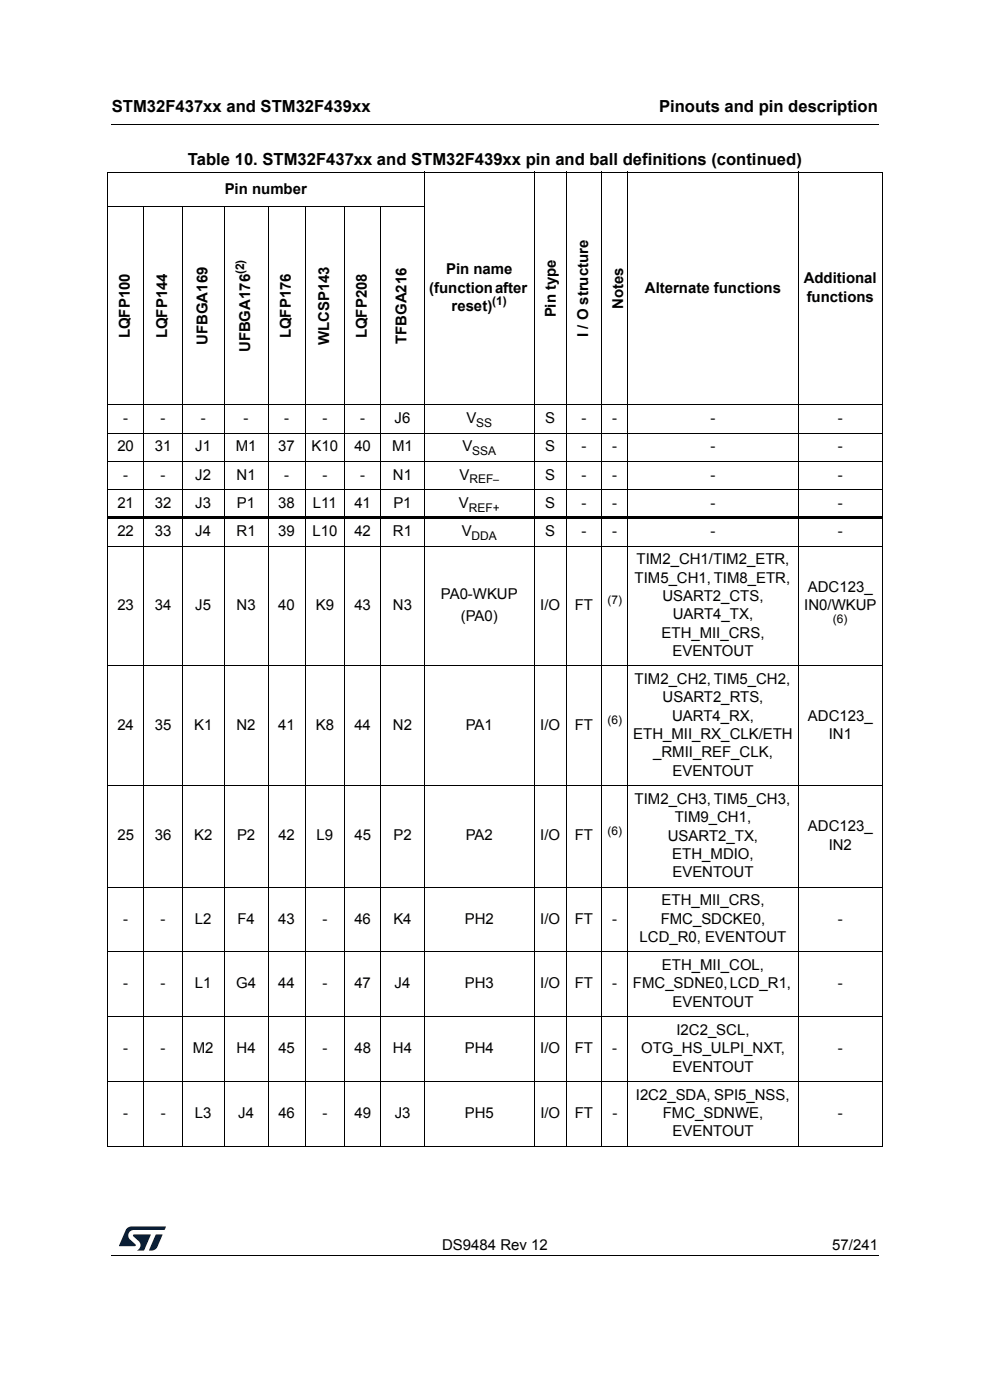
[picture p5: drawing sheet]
<svg xmlns="http://www.w3.org/2000/svg" width="210mm" height="297mm" viewBox="0 0 210 297" stroke-linecap="round" stroke-linejoin="round" font-family="sans-serif">
<defs><g id="words">
<g font-size="3.5">
<text x="23.7" y="23.9">STM32F437xx and STM32F439xx</text>
<text x="139.8" y="23.9">Pinouts and pin description</text>
<text x="39.9" y="35">Table 10. STM32F437xx and STM32F439xx pin and ball definitions (continued)</text>
</g>
<g font-size="3.2">
<text x="47.7" y="41.1">Pin number</text>
<text x="94.6" y="58.2">Pin name</text>
<text x="91" y="62.1">(function after</text>
<text x="95.8" y="65.9">reset)</text>
<text x="132.2" y="65.6" transform="rotate(-90 132.2 65.6)">Notes</text>
<text x="136.8" y="62.1">Alternate functions</text>
<text x="170.5" y="60.1">Additional</text>
<text x="171.1" y="64">functions</text>
<text x="27.5" y="71.8" transform="rotate(-90 27.5 71.8)">LQFP100</text>
<text x="35.5" y="71.8" transform="rotate(-90 35.5 71.8)">LQFP144</text>
<text x="61.7" y="71.8" transform="rotate(-90 61.7 71.8)">LQFP176</text>
<text x="77.8" y="71.8" transform="rotate(-90 77.8 71.8)">LQFP208</text>
<text x="117.9" y="67.4" transform="rotate(-90 117.9 67.4)">Pin type</text>
<text x="124.7" y="71.5" transform="rotate(-90 124.7 71.5)">I / O structure</text>
<text x="44" y="73.2" transform="rotate(-90 44 73.2)">UFBGA169</text>
<text x="53.1" y="74.7" transform="rotate(-90 53.1 74.7)">UFBGA176</text>
<text x="69.8" y="73.3" transform="rotate(-90 69.8 73.3)">WLCSP143</text>
<text x="86.3" y="73" transform="rotate(-90 86.3 73)">TFBGA216</text>
<text x="26.1" y="89.8">-</text>
<text x="34.1" y="89.8">-</text>
<text x="42.6" y="89.8">-</text>
<text x="51.7" y="89.8">-</text>
<text x="60.3" y="89.8">-</text>
<text x="68.4" y="89.8">-</text>
<text x="76.4" y="89.8">-</text>
<text x="83.7" y="89.8">J6</text>
<text x="98.9" y="89.8">V</text>
<text x="115.7" y="89.8">S</text>
<text x="123.3" y="89.8">-</text>
<text x="129.9" y="89.8">-</text>
<text x="150.7" y="89.8">-</text>
<text x="177.7" y="89.8">-</text>
<text x="24.9" y="95.8">20</text>
<text x="32.8" y="95.8">31</text>
<text x="41.4" y="95.8">J1</text>
<text x="50" y="95.8">M1</text>
<text x="59" y="95.8">37</text>
<text x="66.1" y="95.8">K10</text>
<text x="75.2" y="95.8">40</text>
<text x="83.2" y="95.8">M1</text>
<text x="98.1" y="95.8">V</text>
<text x="115.7" y="95.8">S</text>
<text x="123.3" y="95.8">-</text>
<text x="129.9" y="95.8">-</text>
<text x="150.7" y="95.8">-</text>
<text x="177.7" y="95.8">-</text>
<text x="26.1" y="101.8">-</text>
<text x="34.1" y="101.8">-</text>
<text x="41.4" y="101.8">J2</text>
<text x="50.2" y="101.8">N1</text>
<text x="60.3" y="101.8">-</text>
<text x="68.4" y="101.8">-</text>
<text x="76.4" y="101.8">-</text>
<text x="83.4" y="101.8">N1</text>
<text x="97.4" y="101.8">V</text>
<text x="115.7" y="101.8">S</text>
<text x="123.3" y="101.8">-</text>
<text x="129.9" y="101.8">-</text>
<text x="150.7" y="101.8">-</text>
<text x="177.7" y="101.8">-</text>
<text x="24.9" y="107.8">21</text>
<text x="32.8" y="107.8">32</text>
<text x="41.4" y="107.8">J3</text>
<text x="50.3" y="107.8">P1</text>
<text x="59" y="107.8">38</text>
<text x="66.4" y="107.8">L11</text>
<text x="75.2" y="107.8">41</text>
<text x="83.4" y="107.8">P1</text>
<text x="97.3" y="107.8">V</text>
<text x="115.7" y="107.8">S</text>
<text x="123.3" y="107.8">-</text>
<text x="129.9" y="107.8">-</text>
<text x="150.7" y="107.8">-</text>
<text x="177.7" y="107.8">-</text>
<text x="24.9" y="113.8">22</text>
<text x="32.8" y="113.8">33</text>
<text x="41.4" y="113.8">J4</text>
<text x="50.2" y="113.8">R1</text>
<text x="59" y="113.8">39</text>
<text x="66.3" y="113.8">L10</text>
<text x="75.2" y="113.8">42</text>
<text x="83.4" y="113.8">R1</text>
<text x="97.9" y="113.8">V</text>
<text x="115.7" y="113.8">S</text>
<text x="123.3" y="113.8">-</text>
<text x="129.9" y="113.8">-</text>
<text x="150.7" y="113.8">-</text>
<text x="177.7" y="113.8">-</text>
<text x="135" y="119.7">TIM2_CH1/TIM2_ETR,</text>
<text x="134.6" y="123.6">TIM5_CH1, TIM8_ETR,</text>
<text x="171.4" y="125.6">ADC123_</text>
<text x="24.9" y="129.5">23</text>
<text x="32.8" y="129.5">34</text>
<text x="41.4" y="129.5">J5</text>
<text x="50.2" y="129.5">N3</text>
<text x="59" y="129.5">40</text>
<text x="67" y="129.5">K9</text>
<text x="75.2" y="129.5">43</text>
<text x="83.4" y="129.5">N3</text>
<text x="93.5" y="127.2">PA0-WKUP</text>
<text x="97.7" y="131.7">(PA0)</text>
<text x="114.6" y="129.5">I/O</text>
<text x="121.9" y="129.5">FT</text>
<text x="140.5" y="127.5">USART2_CTS,</text>
<text x="142.7" y="131.4">UART4_TX,</text>
<text x="170.6" y="129.4">IN0/WKUP</text>
<text x="140.3" y="135.3">ETH_MII_CRS,</text>
<text x="142.6" y="139.1">EVENTOUT</text>
<text x="134.6" y="145.1">TIM2_CH2, TIM5_CH2,</text>
<text x="140.6" y="149">USART2_RTS,</text>
<text x="24.9" y="154.8">24</text>
<text x="32.8" y="154.8">35</text>
<text x="41.2" y="154.8">K1</text>
<text x="50.2" y="154.8">N2</text>
<text x="59" y="154.8">41</text>
<text x="67" y="154.8">K8</text>
<text x="75.2" y="154.8">44</text>
<text x="83.4" y="154.8">N2</text>
<text x="98.8" y="154.8">PA1</text>
<text x="114.6" y="154.8">I/O</text>
<text x="121.9" y="154.8">FT</text>
<text x="142.6" y="152.9">UART4_RX,</text>
<text x="171.4" y="152.9">ADC123_</text>
<text x="134.3" y="156.8">ETH_MII_RX_CLK/ETH</text>
<text x="138.6" y="160.7">_RMII_REF_CLK,</text>
<text x="175.8" y="156.8">IN1</text>
<text x="142.6" y="164.5">EVENTOUT</text>
<text x="134.6" y="170.5">TIM2_CH3, TIM5_CH3,</text>
<text x="24.9" y="178.3">25</text>
<text x="32.8" y="178.3">36</text>
<text x="41.2" y="178.3">K2</text>
<text x="50.3" y="178.3">P2</text>
<text x="59" y="178.3">42</text>
<text x="67.2" y="178.3">L9</text>
<text x="75.2" y="178.3">45</text>
<text x="83.4" y="178.3">P2</text>
<text x="98.8" y="178.3">PA2</text>
<text x="114.6" y="178.3">I/O</text>
<text x="121.9" y="178.3">FT</text>
<text x="141.7" y="178.3">USART2_TX,</text>
<text x="143.1" y="174.4">TIM9_CH1,</text>
<text x="171.4" y="176.4">ADC123_</text>
<text x="142.6" y="182.2">ETH_MDIO,</text>
<text x="175.8" y="180.2">IN2</text>
<text x="142.6" y="186.1">EVENTOUT</text>
<text x="26.1" y="195.9">-</text>
<text x="34.1" y="195.9">-</text>
<text x="41.3" y="195.9">L2</text>
<text x="50.4" y="195.9">F4</text>
<text x="59" y="195.9">43</text>
<text x="68.4" y="195.9">-</text>
<text x="75.2" y="195.9">46</text>
<text x="83.4" y="195.9">K4</text>
<text x="98.6" y="195.9">PH2</text>
<text x="114.6" y="195.9">I/O</text>
<text x="121.9" y="195.9">FT</text>
<text x="129.9" y="195.9">-</text>
<text x="140.1" y="195.9">FMC_SDCKE0,</text>
<text x="140.3" y="192.1">ETH_MII_CRS,</text>
<text x="177.7" y="195.9">-</text>
<text x="135.7" y="199.8">LCD_R0, EVENTOUT</text>
<text x="26.1" y="209.7">-</text>
<text x="34.1" y="209.7">-</text>
<text x="41.3" y="209.7">L1</text>
<text x="50.1" y="209.7">G4</text>
<text x="59" y="209.7">44</text>
<text x="68.4" y="209.7">-</text>
<text x="75.2" y="209.7">47</text>
<text x="83.7" y="209.7">J4</text>
<text x="98.6" y="209.7">PH3</text>
<text x="114.6" y="209.7">I/O</text>
<text x="121.9" y="209.7">FT</text>
<text x="129.9" y="209.7">-</text>
<text x="134.3" y="209.7">FMC_SDNE0, LCD_R1,</text>
<text x="140.4" y="205.8">ETH_MII_COL,</text>
<text x="177.7" y="209.7">-</text>
<text x="142.6" y="213.6">EVENTOUT</text>
<text x="143.5" y="219.6">I2C2_SCL,</text>
<text x="26.1" y="223.5">-</text>
<text x="34.1" y="223.5">-</text>
<text x="40.9" y="223.5">M2</text>
<text x="50.2" y="223.5">H4</text>
<text x="59" y="223.5">45</text>
<text x="68.4" y="223.5">-</text>
<text x="75.2" y="223.5">48</text>
<text x="83.4" y="223.5">H4</text>
<text x="98.6" y="223.5">PH4</text>
<text x="114.6" y="223.5">I/O</text>
<text x="121.9" y="223.5">FT</text>
<text x="129.9" y="223.5">-</text>
<text x="136" y="223.5">OTG_HS_ULPI_NXT,</text>
<text x="142.7" y="227.3">EVENTOUT</text>
<text x="177.7" y="223.5">-</text>
<text x="134.9" y="233.3">I2C2_SDA, SPI5_NSS,</text>
<text x="26.1" y="237.2">-</text>
<text x="34.1" y="237.2">-</text>
<text x="41.3" y="237.2">L3</text>
<text x="50.5" y="237.2">J4</text>
<text x="59" y="237.2">46</text>
<text x="68.4" y="237.2">-</text>
<text x="75.2" y="237.2">49</text>
<text x="83.7" y="237.2">J3</text>
<text x="98.6" y="237.2">PH5</text>
<text x="114.6" y="237.2">I/O</text>
<text x="121.9" y="237.2">FT</text>
<text x="129.9" y="237.2">-</text>
<text x="140.6" y="237.2">FMC_SDNWE,</text>
<text x="177.7" y="237.2">-</text>
<text x="142.7" y="241.1">EVENTOUT</text>
<text x="93.8" y="265.1">DS9484 Rev 12</text>
<text x="176.5" y="265.1">57/241</text>
</g>
<g font-size="2.5">
<text x="51.8" y="58.2" transform="rotate(-90 51.8 58.2)">(2)</text>
<text x="104.4" y="64.7">(1)</text>
<text x="101" y="90.6">SS</text>
<text x="100.2" y="96.6">SSA</text>
<text x="99.6" y="102.5">REF</text>
<text x="99.4" y="108.5">REF+</text>
<text x="100" y="114.5">DDA</text>
<text x="128.9" y="128.2">(7)</text>
<text x="176.7" y="132.1">(6)</text>
<text x="128.9" y="153.6">(6)</text>
<text x="128.9" y="177">(6)</text>
</g>
<text font-size="2.3" x="104.6" y="102.5">–</text>
</g></defs>
<path d="M23.6 26.2l.1 .2zM186.2 26.2l.1 .2zM23.6 266.2l.1 .2zM186.2 266.2l.1 .2z" fill="#000"/>
<path d="M23.7 26.3h162.5M23.7 266.3h162.5" fill="none" stroke="#000" stroke-width=".21"/>
<g fill="#001e41">
<path d="M26.9 260.6l.6-.4h.4l7.3 .1-.3 .6h-6.4a1.17 1.17 0 0 0-1.2 .7 1.17 1.17 0 0 0 .2 1.3l1.2 1.1 .1 .3h-3.5z"/>
<path d="M33.1 261.9h1.4l-1.1 2.6a1.37 1.37 0 0 1-1.8 .7z"/>
<path d="M28.3 261.9h3.7l-1.5 3.4h-1.4a1.23 1.23 0 0 0 .3-2l-1.1-1z"/>
</g>
<g fill="none" stroke="#000" stroke-width=".21">
<path d="M22.7 36.5h164.6M22.8 36.6v206.5M90 36.4v206.9M113.3 36.4v206.9M120.1 36.4v206.9M127.6 36.4v206.9M133.2 36.4v206.9M169.3 36.4v206.9M187.2 36.6v206.5M22.7 43.9h67.4M30.5 43.8v199.5M38.6 43.8v199.5"/>
<path d="M47.5 43.8v199.5M56.9 43.8v199.5M64.7 43.8v199.5M73.1 43.8v199.5M80.8 43.8v199.5M22.7 85.9h164.6M22.7 91.9h164.6M22.7 97.9h164.6M22.7 103.9h164.6M22.7 115.9h164.6M22.7 141.3h164.6M22.7 166.7h164.6"/>
<path d="M22.7 188.2h164.6M22.7 201.9h164.6M22.7 215.7h164.6M22.7 229.5h164.6M22.7 243.2h164.6"/>
</g>
<path d="M22.7 109.6h164.6v.5h-164.6z" fill="#000"/>
<use href="#words"/>
</svg>
